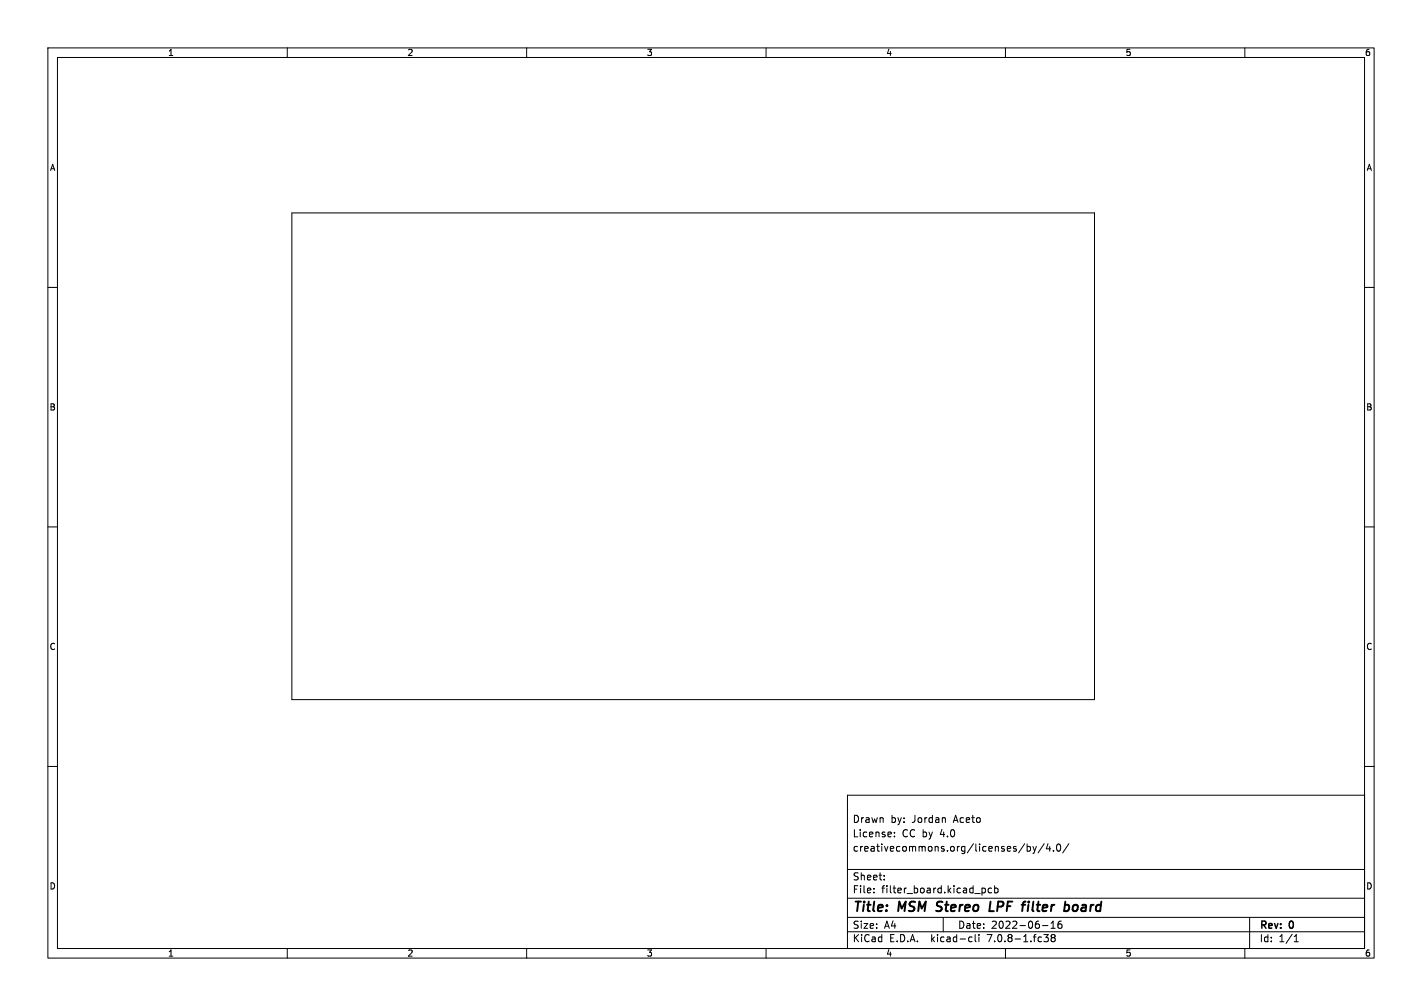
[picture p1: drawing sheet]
<svg xmlns="http://www.w3.org/2000/svg" width="297mm" height="210mm" viewBox="0 0 297 210" stroke-linecap="round" stroke-linejoin="round" font-family="sans-serif">
<defs><g id="words">
<g font-size="2.8">
<text x="178" y="190.9">Title:</text>
<text x="187.7" y="190.9">MSM</text>
<text x="196.5" y="190.9">Stereo</text>
<text x="208.3" y="190.9">LPF</text>
<text x="216" y="190.9">filter</text>
<text x="225.5" y="190.9">board</text>
</g>
<g font-size="2.1">
<text x="178" y="172">Drawn</text>
<text x="186" y="172">by:</text>
<text x="190.5" y="172">Jordan</text>
<text x="199.3" y="172">Aceto</text>
<text x="178" y="178">creativecommons.org/licenses/by/4.0/</text>
<text x="178" y="175">License:</text>
<text x="188.4" y="175">CC by</text>
<text x="196.5" y="175">4.0</text>
<text x="178" y="184">Sheet:</text>
<text x="178" y="186.7">File:</text>
<text x="184.1" y="186.7">filter_board.kicad_pcb</text>
<text x="178" y="196.9">KiCad</text>
<text x="178" y="194.1">Size:</text>
<text x="184.7" y="194.1">A4</text>
<text x="185.7" y="196.9">E.D.A.</text>
<text x="194.6" y="196.9">kicad-cli</text>
<text x="200" y="194.1">Date:</text>
<text x="206.5" y="196.9">7.0.8-1.fc38</text>
<text x="207" y="194.1">2022-06-16</text>
<text x="263" y="194.3">Rev:</text>
<text x="263" y="196.9">Id:</text>
<text x="267.1" y="196.9">1/1</text>
<text x="269.4" y="194.3">0</text>
</g>
<g font-size="1.8">
<text x="35" y="11.9">1</text>
<text x="85" y="11.9">2</text>
<text x="135" y="11.9">3</text>
<text x="185" y="11.9">4</text>
<text x="235" y="11.9">5</text>
<text x="285" y="11.9">6</text>
<text x="10.3" y="35.9">A</text>
<text x="285.4" y="35.9">A</text>
<text x="10.3" y="85.9">B</text>
<text x="285.3" y="85.9">B</text>
<text x="10.3" y="135.9">C</text>
<text x="285.3" y="135.9">C</text>
<text x="10.3" y="185.9">D</text>
<text x="285.3" y="185.9">D</text>
<text x="35" y="199.9">1</text>
<text x="85" y="199.9">2</text>
<text x="135" y="199.9">3</text>
<text x="185" y="199.9">4</text>
<text x="235" y="199.9">5</text>
<text x="285" y="199.9">6</text>
</g>
</g></defs>
<g fill="none" stroke="#000" stroke-width=".21">
<path d="M10 10h277v190h-277zM12 12h273v186h-273zM60 10v2M110 10v2M160 10v2M210 10v2M260 10v2M10 60h2M61 44.5h167.6v101.6h-167.6zM285 60h2M10 110h2M285 110h2"/>
<path d="M10 160h2M285 160h2M177 166h108v32h-108zM186.8 174.6v.1M186.8 173.8v.1M214 176.1l-1.3 2M214.5 176.2v1.5M214.5 176.8l.5-.1 .2 .3-.1 .6h-.6M215.7 176.7l.4 1M216.1 177.7l-.4 .5M216.5 176.7l-.4 1M218.1 176.1l-1.3 2"/>
<path d="M218.9 176.1l-.4 1.1h1M219.2 176.7v1M220 177.6v.1M220.8 176.3l.2-.1a.8 .8 0 0 1 .5 .7 .8 .8 0 0 1-.5 .8l-.2-.1-.1-.5zM223.2 176.1l-1.2 2M60 198v2M110 198v2M160 198v2M177 194.5h108M177 191.5h108M177 187.5h108M177 181.5h108"/>
<path d="M182.5 186.3v.1M182.5 185.5v.1M184.7 183.6v.1M184.7 182.8v.1M197 191.5v3M202.6 195.6l.4 .1M203 196.5l-.4 .1M203.7 195.1v1.3l.2 .2M204.5 195.1v.1M204.5 195.6v1M205.1 185.5l.4-.1 .3 .3-.1 .6h-.6M207.1 185.5l-.4-.1-.3 .3 .1 .6h.6"/>
<path d="M207.7 185.5l.5-.1 .3 .3-.2 .6h-.6M207.7 184.9v1.5M210 198v2M217.7 193.2h1.2M218 195.1h1l-.5 .6 .4 .1v.7l-.2 .1-.6-.1M219.5 193.8h.9M219.5 192.7l.5-.4v1.5M219.8 195.7l-.3 .3 .1 .5 .2 .1h.3l.3-.3-.1-.4-.2-.2M219.8 195.7l-.3-.2 .3-.4h.3l.3 .3-.3 .3M219.8 195.7h.3M221.7 192.3l-.5 .1a1.01 1.01 0 0 0 0 1.4l.5-.1 .1-.5-.3-.3h-.3l-.2 .3M260 198v2"/>
<path d="M261 191.5v6.5M270.3 196.6h.9M270.3 195.5l.4-.4v1.5"/>
</g>
<path d="M195.5 190.1l.3 .1M195.8 188.4l-.1 .6M206.9 188.2l-.3 2h1M214.9 188.2v.2M223.3 189.1v.7M224.8 188.9l-.5 .1-.2 .3v.7a.52 .52 0 0 0 .7 .1" fill="none" stroke="#000" stroke-width=".4"/>
<use href="#words"/>
</svg>
